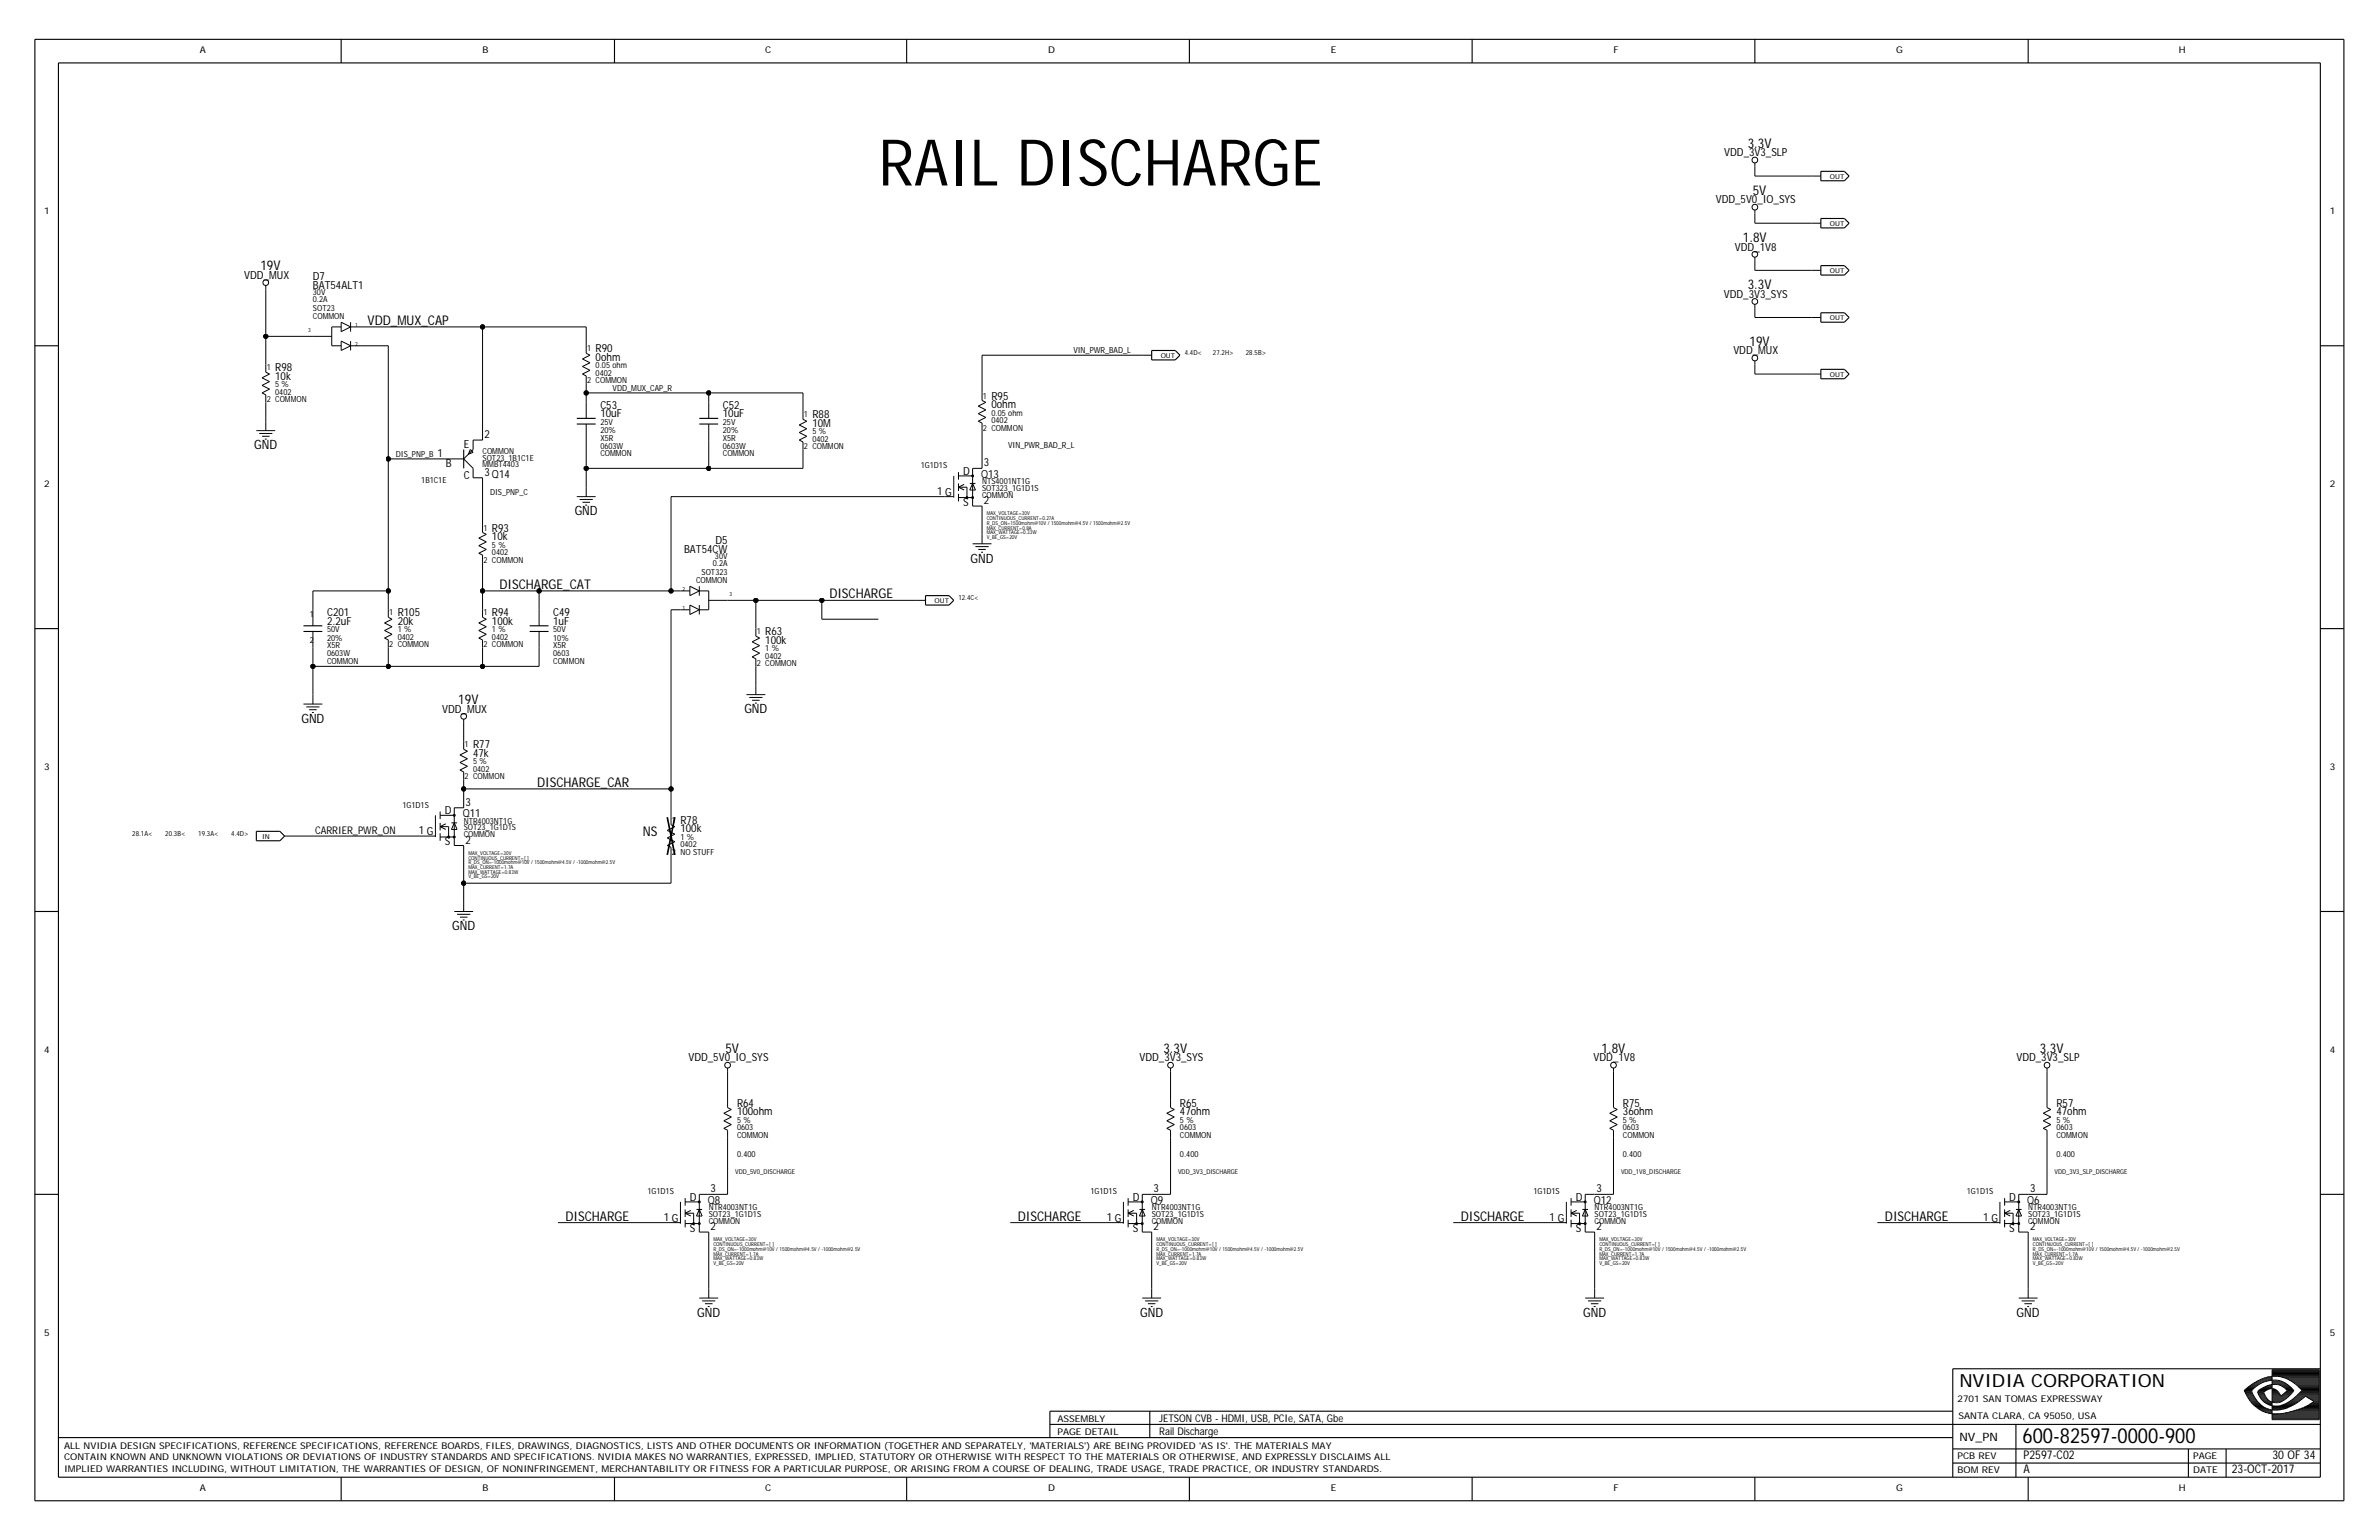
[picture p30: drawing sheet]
<svg xmlns="http://www.w3.org/2000/svg" width="432mm" height="279mm" viewBox="0 0 432 279" stroke-linecap="round" stroke-linejoin="round" font-family="sans-serif">
<defs><g id="words">
<text font-size="11.7" x="159.4" y="33.7">RAIL DISCHARGE</text>
<text font-size="3.8" x="367.1" y="261.8">600-82597-0000-900</text>
<text font-size="3.3" x="355.6" y="251.6">NVIDIA CORPORATION</text>
<g font-size="2.4">
<text x="317.2" y="26.8">3.3V</text>
<text x="318.1" y="35.4">5V</text>
<text x="316.4" y="43.9">1.8V</text>
<text x="47.3" y="49">19V</text>
<text x="317.2" y="52.5">3.3V</text>
<text x="66.7" y="59">VDD_MUX_CAP</text>
<text x="317.5" y="62.7">19V</text>
<text x="90.7" y="106.9">DISCHARGE_CAT</text>
<text x="150.5" y="108.6">DISCHARGE</text>
<text x="83.2" y="127.7">19V</text>
<text x="97.5" y="142.8">DISCHARGE_CAR</text>
<text x="116.7" y="151.7">NS</text>
<text x="131.7" y="191">5V</text>
<text x="211.2" y="191">3.3V</text>
<text x="290.7" y="191">1.8V</text>
<text x="370.2" y="191">3.3V</text>
<text x="102.6" y="221.5">DISCHARGE</text>
<text x="184.7" y="221.5">DISCHARGE</text>
<text x="265.1" y="221.5">DISCHARGE</text>
<text x="342.1" y="221.5">DISCHARGE</text>
</g>
<g font-size="2.3">
<text x="46.1" y="81.6">GND</text>
<text x="104.3" y="93.5">GND</text>
<text x="176.2" y="102.1">GND</text>
<text x="54.7" y="131.2">GND</text>
<text x="135.1" y="129.4">GND</text>
<text x="82.1" y="168.8">GND</text>
<text x="126.5" y="238.9">GND</text>
<text x="206.9" y="238.9">GND</text>
<text x="287.3" y="238.9">GND</text>
<text x="366" y="238.9">GND</text>
</g>
<g font-size="2.2">
<text x="367.3" y="267.3">A</text>
<text x="367.3" y="264.8">P2597-C02</text>
<text x="405.1" y="267.3">23-OCT-2017</text>
<text x="412.5" y="264.8">30 OF 34</text>
</g>
<text font-size="2.1" x="355.6" y="261.5">NV_PN</text>
<g font-size="2">
<text x="313" y="28.4">VDD_3V3_SLP</text>
<text x="311.4" y="36.9">VDD_5V0_IO_SYS</text>
<text x="314.9" y="45.5">VDD_1V8</text>
<text x="44.3" y="50.6">VDD_MUX</text>
<text x="56.8" y="50.8">D7</text>
<text x="56.8" y="52.5">BAT54ALT1</text>
<text x="312.9" y="54">VDD_3V3_SYS</text>
<text x="108.1" y="63.9">R90</text>
<text x="108.1" y="65.5">0ohm</text>
<text x="314.6" y="64.3">VDD_MUX</text>
<text x="49.9" y="67.4">R98</text>
<text x="49.9" y="68.9">10k</text>
<text x="109" y="75.7">10uF</text>
<text x="109" y="74.2">C53</text>
<text x="131.2" y="75.7">10uF</text>
<text x="131.2" y="74.2">C52</text>
<text x="147.5" y="75.9">R88</text>
<text x="147.5" y="77.4">10M</text>
<text x="180" y="72.5">R95</text>
<text x="180" y="74">0ohm</text>
<text x="79.4" y="82.9">1</text>
<text x="84.2" y="81.2">E</text>
<text x="87.9" y="79.5">2</text>
<text x="80.9" y="84.8">B</text>
<text x="84.2" y="86.9">C</text>
<text x="87.9" y="86.3">3 Q14</text>
<text x="170.1" y="89.8">1 G</text>
<text x="174.8" y="86.2">D</text>
<text x="178.1" y="86.7">Q13</text>
<text x="178.6" y="84.6">3</text>
<text x="174.8" y="91.8">S</text>
<text x="178.6" y="91.5">2</text>
<text x="89.3" y="96.4">R93</text>
<text x="89.3" y="98">10k</text>
<text x="124.2" y="100.4">BAT54CW</text>
<text x="129.8" y="98.7">D5</text>
<text x="59.4" y="111.8">C201</text>
<text x="59.4" y="113.4">2.2uF</text>
<text x="72.2" y="111.8">R105</text>
<text x="72.2" y="113.4">20k</text>
<text x="89.3" y="111.8">R94</text>
<text x="89.3" y="113.4">100k</text>
<text x="100.4" y="113.4">1uF</text>
<text x="100.4" y="111.8">C49</text>
<text x="138.9" y="116.8">100k</text>
<text x="138.9" y="115.2">R63</text>
<text x="80.3" y="129.3">VDD_MUX</text>
<text x="85.9" y="135.8">R77</text>
<text x="85.9" y="137.3">47k</text>
<text x="80.7" y="147.8">D</text>
<text x="84" y="148.3">Q11</text>
<text x="84.5" y="146.2">3</text>
<text x="123.5" y="149.5">R78</text>
<text x="76" y="151.3">1 G</text>
<text x="80.7" y="153.4">S</text>
<text x="84.5" y="153.1">2</text>
<text x="123.5" y="151">100k</text>
<text x="125" y="192.6">VDD_5V0_IO_SYS</text>
<text x="206.8" y="192.6">VDD_3V3_SYS</text>
<text x="289.2" y="192.6">VDD_1V8</text>
<text x="366" y="192.6">VDD_3V3_SLP</text>
<text x="133.8" y="202.3">100ohm</text>
<text x="133.8" y="200.8">R64</text>
<text x="214.2" y="200.8">R65</text>
<text x="214.2" y="202.3">47ohm</text>
<text x="294.6" y="200.8">R75</text>
<text x="294.6" y="202.3">36ohm</text>
<text x="373.3" y="200.8">R57</text>
<text x="373.3" y="202.3">47ohm</text>
<text x="120.5" y="221.5">1 G</text>
<text x="125.2" y="217.9">D</text>
<text x="128.5" y="218.4">Q8</text>
<text x="129" y="216.3">3</text>
<text x="200.9" y="221.5">1 G</text>
<text x="205.6" y="217.9">D</text>
<text x="208.9" y="218.4">Q9</text>
<text x="209.4" y="216.3">3</text>
<text x="281.3" y="221.5">1 G</text>
<text x="286" y="217.9">D</text>
<text x="289.3" y="218.4">Q12</text>
<text x="289.8" y="216.3">3</text>
<text x="360" y="221.5">1 G</text>
<text x="364.7" y="217.9">D</text>
<text x="368" y="218.4">Q6</text>
<text x="368.5" y="216.3">3</text>
<text x="125.2" y="223.5">S</text>
<text x="129" y="223.2">2</text>
<text x="205.6" y="223.5">S</text>
<text x="209.4" y="223.2">2</text>
<text x="286" y="223.5">S</text>
<text x="289.8" y="223.2">2</text>
<text x="364.7" y="223.5">S</text>
<text x="368.5" y="223.2">2</text>
</g>
<g font-size="1.9">
<text x="57.2" y="151.3">CARRIER_PWR_ON</text>
<text x="210.4" y="257.9">JETSON CVB - HDMI, USB, PCIe, SATA, Gbe</text>
<text x="210.4" y="260.3">Rail Discharge</text>
</g>
<g font-size="1.7">
<text x="36.3" y="9.7">A</text>
<text x="87.6" y="9.7">B</text>
<text x="138.9" y="9.7">C</text>
<text x="190.2" y="9.7">D</text>
<text x="241.5" y="9.7">E</text>
<text x="292.9" y="9.7">F</text>
<text x="344.2" y="9.7">G</text>
<text x="395.5" y="9.7">H</text>
<text x="8" y="38.8">1</text>
<text x="422.9" y="38.8">1</text>
<text x="8" y="88.4">2</text>
<text x="422.9" y="88.4">2</text>
<text x="8" y="139.7">3</text>
<text x="422.9" y="139.7">3</text>
<text x="8" y="191">4</text>
<text x="422.9" y="191">4</text>
<text x="8" y="242.3">5</text>
<text x="422.9" y="242.3">5</text>
<text x="191.9" y="257.9">ASSEMBLY</text>
<text x="355.3" y="254.3">2701 SAN TOMAS EXPRESSWAY</text>
<text x="355.5" y="257.4">SANTA CLARA, CA 95050, USA</text>
<text x="11.6" y="262.9">ALL NVIDIA DESIGN SPECIFICATIONS, REFERENCE SPECIFICATIONS, REFERENCE BOARDS, FILES, DRAWINGS, DIAGNOSTICS, LISTS AND OTHER DOCUMENTS OR INFORMATION (TOGETHER AND SEPARATELY, 'MATERIALS') ARE BEING PROVIDED 'AS IS'. THE MATERIALS MAY</text>
<text x="191.9" y="260.3">PAGE DETAIL</text>
<text x="11.6" y="264.9">CONTAIN KNOWN AND UNKNOWN VIOLATIONS OR DEVIATIONS OF INDUSTRY STANDARDS AND SPECIFICATIONS. NVIDIA MAKES NO WARRANTIES, EXPRESSED, IMPLIED, STATUTORY OR OTHERWISE WITH RESPECT TO THE MATERIALS OR OTHERWISE, AND EXPRESSLY DISCLAIMS ALL</text>
<text x="11.6" y="267.2">IMPLIED WARRANTIES INCLUDING, WITHOUT LIMITATION, THE WARRANTIES OF DESIGN, OF NONINFRINGEMENT, MERCHANTABILITY OR FITNESS FOR A PARTICULAR PURPOSE, OR ARISING FROM A COURSE OF DEALING, TRADE USAGE, TRADE PRACTICE, OR INDUSTRY STANDARDS.</text>
<text x="355.3" y="267.3">BOM REV</text>
<text x="355.3" y="264.8">PCB REV</text>
<text x="398.1" y="264.8">PAGE</text>
<text x="398.1" y="267.3">DATE</text>
<text x="36.3" y="270.6">A</text>
<text x="87.6" y="270.6">B</text>
<text x="138.9" y="270.6">C</text>
<text x="190.2" y="270.6">D</text>
<text x="241.5" y="270.6">E</text>
<text x="292.9" y="270.6">F</text>
<text x="344.2" y="270.6">G</text>
<text x="395.5" y="270.6">H</text>
</g>
<g font-size="1.5">
<text x="56.8" y="53.5">30V</text>
<text x="56.8" y="57.9">COMMON</text>
<text x="56.8" y="56.4">SOT23</text>
<text x="56.8" y="54.9">0.2A</text>
<text x="106.6" y="63.8">1</text>
<text x="194.8" y="64.1">VIN_PWR_BAD_L</text>
<text x="48.4" y="67.2">1</text>
<text x="49.9" y="71.6">0402</text>
<text x="49.9" y="70.3">5 %</text>
<text x="106.6" y="69.6">2 COMMON</text>
<text x="108.1" y="66.8">0.05 ohm</text>
<text x="108.1" y="68.2">0402</text>
<text x="111.2" y="70.9">VDD_MUX_CAP_R</text>
<text x="48.4" y="73">2 COMMON</text>
<text x="109" y="77.1">25V</text>
<text x="131.2" y="77.1">25V</text>
<text x="145.9" y="75.7">1</text>
<text x="178.4" y="72.3">1</text>
<text x="180" y="76.8">0402</text>
<text x="180" y="75.4">0.05 ohm</text>
<text x="71.8" y="82.9">DIS_PNP_B</text>
<text x="87.6" y="83.6">SOT23_1B1C1E</text>
<text x="87.6" y="82.4">COMMON</text>
<text x="109" y="82.7">COMMON</text>
<text x="109" y="78.6">20%</text>
<text x="109" y="81.4">0603W</text>
<text x="109" y="80">X5R</text>
<text x="131.2" y="81.4">0603W</text>
<text x="131.2" y="80">X5R</text>
<text x="131.2" y="78.6">20%</text>
<text x="131.2" y="82.7">COMMON</text>
<text x="145.9" y="81.6">2 COMMON</text>
<text x="147.5" y="80.2">0402</text>
<text x="147.5" y="78.8">5 %</text>
<text x="178.4" y="78.1">2 COMMON</text>
<text x="183" y="81.2">VIN_PWR_BAD_R_L</text>
<text x="76.5" y="87.7">1B1C1E</text>
<text x="87.6" y="84.8">MMBT4403</text>
<text x="89" y="89.8">DIS_PNP_C</text>
<text x="167.1" y="85">1G1D1S</text>
<text x="178.2" y="89.1">SOT323_1G1D1S</text>
<text x="178.2" y="87.9">NTS4001NT1G</text>
<text x="178.2" y="90.3">COMMON</text>
<text x="87.8" y="96.3">1</text>
<text x="89.3" y="99.3">5 %</text>
<text x="89.3" y="100.7">0402</text>
<text x="129.8" y="101.4">30V</text>
<text x="87.8" y="102.1">2 COMMON</text>
<text x="126.3" y="105.8">COMMON</text>
<text x="127.3" y="104.3">SOT323</text>
<text x="129.4" y="102.8">0.2A</text>
<text x="56.2" y="112">1</text>
<text x="70.6" y="111.7">1</text>
<text x="87.8" y="111.7">1</text>
<text x="56.2" y="116.6">2</text>
<text x="59.4" y="114.7">50V</text>
<text x="59.4" y="116.3">20%</text>
<text x="59.4" y="119">0603W</text>
<text x="59.4" y="117.6">X5R</text>
<text x="70.6" y="117.5">2 COMMON</text>
<text x="72.2" y="114.7">1 %</text>
<text x="72.2" y="116.1">0402</text>
<text x="87.8" y="117.5">2 COMMON</text>
<text x="89.3" y="114.7">1 %</text>
<text x="89.3" y="116.1">0402</text>
<text x="100.4" y="114.7">50V</text>
<text x="100.4" y="116.3">10%</text>
<text x="100.4" y="117.6">X5R</text>
<text x="100.4" y="119">0603</text>
<text x="137.4" y="115.1">1</text>
<text x="138.9" y="119.5">0402</text>
<text x="138.9" y="118.2">1 %</text>
<text x="59.4" y="120.4">COMMON</text>
<text x="100.4" y="120.4">COMMON</text>
<text x="137.4" y="120.9">2 COMMON</text>
<text x="84.3" y="135.6">1</text>
<text x="84.3" y="141.4">2 COMMON</text>
<text x="85.9" y="140.1">0402</text>
<text x="85.9" y="138.7">5 %</text>
<text x="73" y="146.6">1G1D1S</text>
<text x="84.2" y="149.5">NTR4003NT1G</text>
<text x="122" y="149.3">1</text>
<text x="84.2" y="150.7">SOT23_1G1D1S</text>
<text x="84.2" y="151.9">COMMON</text>
<text x="122" y="155.1">2 NO STUFF</text>
<text x="123.5" y="152.4">1 %</text>
<text x="123.5" y="153.7">0402</text>
<text x="133.8" y="203.7">5 %</text>
<text x="214.2" y="203.7">5 %</text>
<text x="294.6" y="203.7">5 %</text>
<text x="373.3" y="203.7">5 %</text>
<text x="133.8" y="209.8">0.400</text>
<text x="133.8" y="206.4">COMMON</text>
<text x="133.8" y="205.1">0603</text>
<text x="214.2" y="209.8">0.400</text>
<text x="214.2" y="205.1">0603</text>
<text x="214.2" y="206.4">COMMON</text>
<text x="294.6" y="209.8">0.400</text>
<text x="294.6" y="205.1">0603</text>
<text x="294.6" y="206.4">COMMON</text>
<text x="373.3" y="209.8">0.400</text>
<text x="373.3" y="206.4">COMMON</text>
<text x="373.3" y="205.1">0603</text>
<text x="117.5" y="216.7">1G1D1S</text>
<text x="128.6" y="220.8">SOT23_1G1D1S</text>
<text x="128.6" y="222">COMMON</text>
<text x="128.6" y="219.6">NTR4003NT1G</text>
<text x="197.9" y="216.7">1G1D1S</text>
<text x="209" y="219.6">NTR4003NT1G</text>
<text x="209" y="220.8">SOT23_1G1D1S</text>
<text x="209" y="222">COMMON</text>
<text x="278.3" y="216.7">1G1D1S</text>
<text x="289.4" y="222">COMMON</text>
<text x="289.4" y="220.8">SOT23_1G1D1S</text>
<text x="289.4" y="219.6">NTR4003NT1G</text>
<text x="357" y="216.7">1G1D1S</text>
<text x="368.1" y="220.8">SOT23_1G1D1S</text>
<text x="368.1" y="222">COMMON</text>
<text x="368.1" y="219.6">NTR4003NT1G</text>
</g>
<g font-size="1.3">
<text x="215" y="64.4">4.4D&lt;</text>
<text x="220.2" y="64.4">27.2H&gt;</text>
<text x="226.1" y="64.4">28.5B&gt;</text>
<text x="174" y="108.9">12.4C&lt;</text>
<text x="24" y="151.7">28.1A&lt;</text>
<text x="30" y="151.7">20.3B&lt;</text>
<text x="36" y="151.7">19.3A&lt;</text>
<text x="42" y="151.7">4.4D&gt;</text>
</g>
<g font-size="1.2">
<text x="332.1" y="32.4">OUT</text>
<text x="332.1" y="40.9">OUT</text>
<text x="332.1" y="49.5">OUT</text>
<text x="332.1" y="58">OUT</text>
<text x="210.7" y="64.9">OUT</text>
<text x="332.1" y="68.3">OUT</text>
<text x="169.6" y="109.4">OUT</text>
<text x="47.6" y="152.1">IN</text>
<text x="133.4" y="212.9">VDD_5V0_DISCHARGE</text>
<text x="213.8" y="212.9">VDD_3V3_DISCHARGE</text>
<text x="294.2" y="212.9">VDD_1V8_DISCHARGE</text>
<text x="372.9" y="212.9">VDD_3V3_SLP_DISCHARGE</text>
</g>
<g font-size="1">
<text x="64.5" y="59.3">1</text>
<text x="55.9" y="60.2">3</text>
<text x="64.5" y="62.7">2</text>
<text x="179.1" y="93.5">MAX_VOLTAGE=30V</text>
<text x="179.1" y="94.4">CONTINUOUS_CURRENT=0.27A</text>
<text x="179.1" y="95.2">R_DS_ON=1500mohm@10V / 1500mohm@4.5V / 1500mohm@2.5V</text>
<text x="179.1" y="96.9">MAX_WATTAGE=0.33W</text>
<text x="179.1" y="96.1">MAX_CURRENT=0.8A</text>
<text x="179.1" y="97.8">V_BE_GS=20V</text>
<text x="123.9" y="107.2">2</text>
<text x="123.9" y="110.6">1</text>
<text x="132.4" y="108.1">3</text>
<text x="85" y="156">CONTINUOUS_CURRENT=[ ]</text>
<text x="85" y="155.1">MAX_VOLTAGE=30V</text>
<text x="85" y="156.8">R_DS_ON=-1000mohm@10V / 1500mohm@4.5V / -1000mohm@2.5V</text>
<text x="85" y="159.4">V_BE_GS=20V</text>
<text x="85" y="157.7">MAX_CURRENT=1.7A</text>
<text x="85" y="158.5">MAX_WATTAGE=0.83W</text>
<text x="129.5" y="225.2">MAX_VOLTAGE=30V</text>
<text x="129.5" y="227">R_DS_ON=-1000mohm@10V / 1500mohm@4.5V / -1000mohm@2.5V</text>
<text x="129.5" y="227.8">MAX_CURRENT=1.7A</text>
<text x="129.5" y="226.1">CONTINUOUS_CURRENT=[ ]</text>
<text x="209.9" y="226.1">CONTINUOUS_CURRENT=[ ]</text>
<text x="209.9" y="227">R_DS_ON=-1000mohm@10V / 1500mohm@4.5V / -1000mohm@2.5V</text>
<text x="209.9" y="227.8">MAX_CURRENT=1.7A</text>
<text x="209.9" y="225.2">MAX_VOLTAGE=30V</text>
<text x="290.3" y="227">R_DS_ON=-1000mohm@10V / 1500mohm@4.5V / -1000mohm@2.5V</text>
<text x="290.3" y="226.1">CONTINUOUS_CURRENT=[ ]</text>
<text x="290.3" y="227.8">MAX_CURRENT=1.7A</text>
<text x="290.3" y="225.2">MAX_VOLTAGE=30V</text>
<text x="369" y="226.1">CONTINUOUS_CURRENT=[ ]</text>
<text x="369" y="227.8">MAX_CURRENT=1.7A</text>
<text x="369" y="225.2">MAX_VOLTAGE=30V</text>
<text x="369" y="227">R_DS_ON=-1000mohm@10V / 1500mohm@4.5V / -1000mohm@2.5V</text>
<text x="129.5" y="228.7">MAX_WATTAGE=0.83W</text>
<text x="129.5" y="229.5">V_BE_GS=20V</text>
<text x="209.9" y="228.7">MAX_WATTAGE=0.83W</text>
<text x="209.9" y="229.5">V_BE_GS=20V</text>
<text x="290.3" y="228.7">MAX_WATTAGE=0.83W</text>
<text x="290.3" y="229.5">V_BE_GS=20V</text>
<text x="369" y="228.7">MAX_WATTAGE=0.83W</text>
<text x="369" y="229.5">V_BE_GS=20V</text>
</g>
</g></defs>
<g fill="none" stroke="#000" stroke-width=".18">
<path d="M318.5 31.9h10.3zM318.5 30.2v1.7zM318.5 38.8v1.7zM318.5 29.5v.7zM318.5 38.1v.7zM328.8 31.9h1.7zM48.2 52.5v8.5zM48.2 51.8v.7zM60.2 59.3v3.4zM60.2 59.3h1.7zM61.9 58.5l1.7 .8zM61.9 58.5v1.7z"/>
<path d="M63.6 58.5v1.7zM63.6 59.3h1.7zM65.3 59.3h22.3zM87.6 59.3h18.8zM87.6 59.3v20.5zM106.4 59.3v3.4zM318.5 40.5h10.3zM318.5 57.6h10.3zM318.5 55.9v1.7zM318.5 49h10.3zM318.5 47.3v1.7zM318.5 55.2v.7z"/>
<path d="M318.5 46.7v.6zM328.8 40.5h1.7zM328.8 49h1.7zM328.8 57.6h1.7zM46.5 78.1h3.4zM47 78.6h2.4zM47.6 79.2h1.3zM47.6 71.3l.6 .3zM47.6 71.3l1.3-.7zM47.6 69.9l1.3 .7zM47.6 69.9l1.3-.7zM47.6 68.5l1.3 .7z"/>
<path d="M47.6 68.5l1.3-.6zM48.1 79.7h.3zM48.2 73v3.4zM48.2 61h8.6zM48.2 61v5.2zM48.2 76.4v1.7zM48.2 71.6v1.4zM48.2 67.5l.7 .4zM48.2 66.2v1.3zM56.8 61h3.4zM60.2 62.7h1.7zM61.9 60.2l1.7-.9z"/>
<path d="M61.9 61.9v1.7zM61.9 63.6l1.7-.9zM61.9 61.9l1.7 .8zM63.6 62.7h1.7zM63.6 61.9v1.7zM65.3 62.7h5.2zM70.5 62.7v20.6zM85.9 79.8h1.7zM85.9 79.8v1.8zM105.7 67.9l.7 .3zM105.7 67.9l1.4-.7zM105.7 66.5l1.4 .7z"/>
<path d="M105.7 66.5l1.4-.7zM105.7 65.1l1.4 .7zM105.7 65.1l1.4-.7zM106.4 71.3h22.2zM106.4 71.3v1.7zM106.4 69.6v1.7zM106.4 79.8v5.2zM106.4 68.2v1.4zM106.4 64.1l.7 .3zM106.4 62.7v1.4zM106.4 76.9v2.9zM106.4 73v2.9z"/>
<path d="M128.6 71.3h17.1zM128.6 71.3v1.7zM128.6 79.8v5.2zM128.6 76.9v2.9zM128.6 73v2.9zM145.1 79.8l.6 .4zM145.1 79.8l1.3-.6zM145.1 78.5l1.3 .7zM145.1 78.5l1.3-.7zM145.1 77.1l1.3 .7zM145.1 77.1l1.3-.7zM145.7 71.3v3.4z"/>
<path d="M145.7 76.1l.7 .3zM145.7 74.7v1.4zM177.6 76.4l.6 .4zM177.6 76.4l1.3-.7zM177.6 75.1l1.3 .6zM177.6 75.1l1.3-.7zM177.6 73.7l1.3 .7zM177.6 73.7l1.3-.7zM178.2 78.1v6.9zM178.2 64.4h29.1zM178.2 64.4v6.9zM178.2 76.8v1.3z"/>
<path d="M178.2 72.7l.7 .3zM178.2 71.3v1.4zM207.3 64.4h1.7zM318.5 67.9h10.3zM318.5 66.2v1.7zM318.5 65.5v.7zM328.8 67.9h1.7zM70.5 83.3v23.9zM70.5 83.3h10.2zM80.7 83.3h3.5zM84.2 83.3l1.7 1.7zM85 82.4l.9-.3z"/>
<path d="M85.4 81.6l.5 .5zM85.4 81.6l-.4 .8zM85.9 86.7h1.7zM85.9 85v1.7zM85.9 81.6l-1.7 1.7zM86.9 99l1.4 .7zM86.9 99l1.4-.7zM86.9 97.6l1.4 .7zM86.9 97.6l1.4-.7zM87.6 86.7v8.5zM87.6 96.6l.7 .3zM87.6 95.2v1.4z"/>
<path d="M104.7 90.1h3.4zM105.2 90.6h2.4zM105.7 91.1h1.4zM106.2 91.6h.4zM106.4 85h22.2zM106.4 85v3.4zM106.4 88.4v1.7zM121.8 90.1v17.1zM121.8 90.1h49.6zM128.6 85h17.1zM145.7 81.6v3.4zM145.7 80.2v1.4z"/>
<path d="M171.4 90.1h1.7zM173.1 86.3v4zM174 86.3h2.5zM174 90.3h2.5zM174 89.6v1.4zM174 87.7v1.4zM174 85.7v1.3zM174 88.4l1-.5zM174 88.4l1 .5zM174 88.4h1.5zM175.4 90.2l.1-.1 .2 .3h-.2zM175.5 88.4v1.9z"/>
<path d="M176 87.7h1zM176 88.9h1zM176.4 86.3l.1-.1 .2 .2-.2 .1zM176.4 90.2l.1-.1 .2 .3h-.2zM176.5 87.7l.5 1.2zM176.5 87.7l-.5 1.2zM176.5 85h1.7zM176.5 91.8h1.7zM176.5 85v6.8zM176.5 98.7h3.5zM177 99.2h2.4zM177.6 99.7h1.3z"/>
<path d="M178.2 91.8v5.1zM178.2 96.9v1.8zM56.8 107.2h13.7zM56.8 107.2v3.4zM56.8 117.5v3.4zM56.8 114.6v2.9zM56.8 110.6v2.9zM69.8 115.8l.7 .3zM69.8 115.8l1.4-.7zM69.8 114.4l1.4 .7zM69.8 114.4l1.4-.7zM69.8 113l1.4 .7z"/>
<path d="M69.8 113l1.4-.7zM70.5 107.2v3.4zM70.5 117.5v3.4zM70.5 116.1v1.4zM70.5 112l.7 .3zM70.5 110.6v1.4zM86.9 100.4l.7 .3zM86.9 100.4l1.4-.7zM86.9 115.8l.7 .3zM86.9 115.8l1.4-.7zM86.9 114.4l1.4 .7zM86.9 114.4l1.4-.7z"/>
<path d="M86.9 113l1.4 .7zM86.9 113l1.4-.7zM87.6 107.2h10.2zM87.6 102.1v5.1zM87.6 107.2v3.4zM87.6 117.5v3.4zM87.6 100.7v1.4zM87.6 116.1v1.4zM87.6 112l.7 .3zM87.6 110.6v1.4zM97.8 107.2h24zM97.8 107.2v3.4z"/>
<path d="M97.8 117.5v3.4zM97.8 114.6v2.9zM97.8 110.6v2.9zM121.8 110.6v32.5zM121.8 110.6h1.7zM121.8 107.2h1.7zM123.5 110.6h1.7zM123.5 107.2h1.7zM125.2 109.8l1.7 .8zM125.2 111.5l1.7-.9zM125.2 106.4l1.7 .8zM125.2 108.1l1.7-.9z"/>
<path d="M125.2 106.4v1.7zM125.2 109.8v1.7zM126.9 110.6h1.7zM126.9 107.2h1.7zM126.9 106.4v1.7zM126.9 109.8v1.7zM128.6 108.9h3.5zM128.6 107.2v3.4zM132.1 108.9h5.1zM136.5 119.2l.7 .3zM136.5 119.2l1.4-.7zM136.5 117.8l1.4 .7z"/>
<path d="M136.5 117.8l1.4-.7zM136.5 116.4l1.4 .7zM136.5 116.4l1.4-.6zM137.2 108.9h12zM137.2 108.9v5.2zM137.2 119.5v1.4zM137.2 115.4l.7 .4zM137.2 114.1v1.3zM149.2 112.3h10.2zM149.2 108.9v3.4zM149.2 108.9h17.1zM166.3 108.9h1.7z"/>
<path d="M178.1 100.2h.3zM55.1 127.7h3.4zM55.6 128.3h2.4zM56.1 128.8h1.4zM56.6 129.3h.4zM56.8 120.9h13.7zM56.8 120.9v5.1zM56.8 126v1.7zM70.5 120.9h17.1zM83.5 139.7l.7 .4zM83.5 139.7l1.3-.7zM83.5 138.3l1.3 .7z"/>
<path d="M83.5 138.3l1.3-.6zM83.5 137l1.3 .7zM83.5 137l1.3-.7zM84.2 131.2v3.4zM84.2 130.5v.7zM84.2 135.9l.6 .4zM84.2 134.6v1.3zM87.6 120.9h10.2zM135.5 126h3.4zM136 126.5h2.4zM136.5 127.1h1.4zM137 127.6h.4z"/>
<path d="M137.2 120.9v3.4zM137.2 124.3v1.7zM51.7 151.7h1.7zM53.4 151.7h23.9zM77.3 151.7h1.7zM79 147.9v4zM79.9 147.9h2.6zM79.9 151.9h2.6zM79.9 151.2v1.3zM79.9 149.3v1.4zM79.9 147.2v1.4zM79.9 150l1-.5z"/>
<path d="M79.9 150l1 .5zM79.9 150h1.5zM81.3 151.8l.1-.1 .2 .2-.2 .1zM81.4 150v1.9zM81.9 149.3h1.1zM81.9 150.5h1.1zM82.3 147.8h.2l.1 .2-.1 .1zM82.3 151.8l.2-.1 .1 .2-.1 .1zM82.5 149.3l.5 1.2zM82.5 149.3l-.6 1.2zM82.5 146.6h1.7zM82.5 153.4h1.7z"/>
<path d="M82.5 146.6v6.8zM84.2 153.4v6.8zM84.2 143.1h37.6zM84.2 141.4v1.7zM84.2 143.1v3.5zM84.2 140.1v1.3zM121.1 153.4l.7 .3zM121.1 153.4l1.4-.7zM121.1 152l1.4 .7zM121.1 152l1.4-.7zM121.1 150.7l1.4 .6zM121.1 150.7l1.4-.7z"/>
<path d="M121.8 155.1v5.1zM121.8 143.1v5.2zM121.8 153.7v1.4zM121.8 149.6l.7 .4zM121.8 148.3v1.3zM82.5 165.4h3.4zM83 165.9h2.4zM83.5 166.4h1.3zM84 166.9h.3zM84.2 160.2h37.6zM84.2 160.2v3.5zM84.2 163.7v1.7z"/>
<path d="M132.1 194.5v5.1zM132.1 193.8v.7zM132.1 199.6v1.4zM212.5 194.5v5.1zM212.5 193.8v.7zM212.5 199.6v1.4zM292.9 194.5v5.1zM292.9 193.8v.7zM292.9 199.6v1.4zM371.5 194.5v5.1zM371.5 193.8v.7zM371.5 199.6v1.4z"/>
<path d="M123.5 218.1v3.9zM124.4 218.1h2.5zM124.4 219.4v1.4zM124.4 217.4v1.3zM126.4 219.4h1zM126.8 218l.1-.1 .2 .2-.2 .1zM126.9 219.4l.5 1.2zM126.9 219.4l-.5 1.2zM126.9 216.7h1.7zM126.9 216.7v6.8zM128.6 216.7h3.5zM131.4 204.7l.7 .4z"/>
<path d="M131.4 204.7l1.3-.7zM131.4 203.3l1.3 .7zM131.4 203.3l1.3-.6zM131.4 202l1.3 .7zM131.4 202l1.3-.7zM132.1 206.4v10.3zM132.1 205.1v1.3zM132.1 201l.6 .3zM203.9 218.1v3.9zM204.8 218.1h2.5zM204.8 219.4v1.4zM204.8 217.4v1.3z"/>
<path d="M206.8 219.4h1zM207.2 218l.1-.1 .2 .2-.2 .1zM207.3 219.4l.5 1.2zM207.3 219.4l-.5 1.2zM207.3 216.7h1.7zM207.3 216.7v6.8zM209 216.7h3.5zM211.8 204.7l.7 .4zM211.8 204.7l1.3-.7zM211.8 203.3l1.3 .7zM211.8 203.3l1.3-.6zM211.8 202l1.3 .7z"/>
<path d="M211.8 202l1.3-.7zM212.5 206.4v10.3zM212.5 205.1v1.3zM212.5 201l.6 .3zM284.3 218.1v3.9zM285.2 218.1h2.5zM285.2 219.4v1.4zM285.2 217.4v1.3zM287.2 219.4h1zM287.6 218l.1-.1 .2 .2-.2 .1zM287.7 219.4l.5 1.2zM287.7 219.4l-.5 1.2z"/>
<path d="M287.7 216.7h1.7zM287.7 216.7v6.8zM289.4 216.7h3.5zM292.2 204.7l.7 .4zM292.2 204.7l1.3-.7zM292.2 203.3l1.3 .7zM292.2 203.3l1.3-.6zM292.2 202l1.3 .7zM292.2 202l1.3-.7zM292.9 206.4v10.3zM292.9 205.1v1.3zM292.9 201l.6 .3z"/>
<path d="M363 218.1v3.9zM363.8 218.1h2.6zM363.8 219.4v1.4zM363.8 217.4v1.3zM365.9 219.4h1zM366.3 218l.1-.1 .2 .2-.2 .1zM366.4 219.4l.5 1.2zM366.4 219.4l-.5 1.2zM366.4 216.7h1.7zM366.4 216.7v6.8zM368.1 216.7h3.4zM370.9 204.7l.6 .4z"/>
<path d="M370.9 204.7l1.3-.7zM370.9 203.3l1.3 .7zM370.9 203.3l1.3-.6zM370.9 202l1.3 .7zM370.9 202l1.3-.7zM371.5 206.4v10.3zM371.5 205.1v1.3zM371.5 201l.7 .3zM101.3 221.8h20.5zM121.8 221.8h1.7zM124.4 222h2.5zM124.4 221.3v1.4z"/>
<path d="M124.4 220.1l1-.5zM124.4 220.1l1 .5zM124.4 220.1h1.5zM125.7 221.9l.2-.1 .2 .3-.2 .1zM125.9 220.1v1.9zM126.4 220.6h1zM126.8 221.9l.1-.1 .2 .3-.2 .1zM126.9 235.5h3.4zM126.9 223.5h1.7zM127.4 236h2.4zM128 236.5h1.3zM128.5 237h.3z"/>
<path d="M128.6 223.5v10.3zM128.6 233.8v1.7zM183.4 221.8h18.8zM202.2 221.8h1.7zM204.8 222h2.5zM204.8 221.3v1.4zM204.8 220.1l1-.5zM204.8 220.1l1 .5zM204.8 220.1h1.5zM206.1 221.9l.2-.1 .2 .3-.2 .1zM206.3 220.1v1.9zM206.8 220.6h1z"/>
<path d="M207.2 221.9l.1-.1 .2 .3-.2 .1zM207.3 235.5h3.4zM207.3 223.5h1.7zM207.8 236h2.4zM208.4 236.5h1.3zM208.9 237h.3zM209 223.5v10.3zM209 233.8v1.7zM263.8 221.8h18.8zM282.6 221.8h1.7zM285.2 222h2.5zM285.2 221.3v1.4z"/>
<path d="M285.2 220.1l1-.5zM285.2 220.1l1 .5zM285.2 220.1h1.5zM286.5 221.9l.2-.1 .2 .3-.2 .1zM286.7 220.1v1.9zM287.2 220.6h1zM287.6 221.9l.1-.1 .2 .3-.2 .1zM287.7 235.5h3.4zM287.7 223.5h1.7zM288.2 236h2.4zM288.8 236.5h1.3zM289.3 237h.3z"/>
<path d="M289.4 223.5v10.3zM289.4 233.8v1.7zM340.8 221.8h20.5zM361.3 221.8h1.7zM363.8 222h2.6zM363.8 221.3v1.4zM363.8 220.1l1.1-.5zM363.8 220.1l1.1 .5zM363.8 220.1h1.6zM365.2 221.9l.2-.1 .1 .3-.1 .1zM365.4 220.1v1.9zM365.9 220.6h1z"/>
<path d="M366.3 221.9l.1-.1 .2 .3-.2 .1zM366.4 235.5h3.4zM366.4 223.5h1.7zM366.9 236h2.4zM367.4 236.5h1.4zM368 237h.3zM368.1 223.5v10.3zM368.1 233.8v1.7zM407.3 252.3l.9-.8zM407.3 252.3l.4 .7zM407.4 252.3h1.3zM407.4 252.4h1.3z"/>
<path d="M407.5 252.6h1.2zM407.6 252.1h1.2zM407.6 252.8h1.2zM407.7 253l.2 .4zM407.7 253h1.2zM407.8 251.9h1.2zM407.8 253.1h1.2zM407.9 253.3h1.2zM407.9 253.4l.3 .4zM407.9 251.8h1.3zM408 253.5h1.2zM408.1 253.6h1.2z"/>
<path d="M408.2 251.6h1.2zM408.2 253.8h1.2zM408.2 253.8l.3 .5zM408.2 251.5l.3-.2zM408.3 254h1.2zM408.4 251.4h1.2zM408.4 254.2h1.3zM408.5 254.3l.2 .3zM408.5 251.3l.5-.3zM408.6 254.3h1.2zM408.7 254.5h1.3zM408.7 251.2h1.2z"/>
<path d="M408.7 252.3v.1zM408.7 252.4v.1zM408.7 254.6l.2 .2zM408.7 252.5l.1 .2zM408.8 252.7l.1 .3zM408.8 254.7h1.3zM408.8 252.1l-.1 .2zM408.9 251.1h1.2zM408.9 254.8l.3 .3zM408.9 253l.3 .4zM409 251l.5-.3zM409 254.8h1.3z"/>
<path d="M409.1 251.8l.4-.2zM409.1 251.8l-.3 .3zM409.2 250.9h1.3zM409.2 255h1.3zM409.2 253.4l.1 .3zM409.2 255.1l.4 .2zM409.3 253.7l.4 .5zM409.4 255.2h1.3zM409.5 250.7l.3-.2zM409.5 250.7h1.4zM409.5 251.6l.4-.4zM409.6 255.3l.4 .3z"/>
<path d="M409.6 255.3h1.4zM409.7 254.2l.2 .2zM409.8 250.6h1.7zM409.8 252.5v.2zM409.8 252.7h.1M409.8 252.5h.1M409.8 252.6h1.1zM409.8 250.5l.3-.1zM409.8 252.7l.1 .2zM409.8 252.4h.1M409.8 252.4h1.2zM409.9 255.5h1.4z"/>
<path d="M409.9 252.8h1zM409.9 252.9l.1 .2zM409.9 252.3l-.1 .1zM409.9 252.3l.1-.1zM409.9 251.2l.6-.3zM409.9 254.4l.5 .5zM409.9 253h1.1zM410 255.6l.3 .3zM410 252.3h1.3zM410 253.1h1.1zM410 253.1l.4 .7zM410 252.2l.3-.2z"/>
<path d="M410.1 255.7h1.7zM410.1 253.3h1.1zM410.1 250.4l.4-.2zM410.1 250.4h2.3zM410.2 253.5h1.1zM410.2 252.1h1.4zM410.3 253.6h1.1zM410.3 252l.3-.2zM410.3 255.9l.2 .1zM410.4 255.9h2zM410.4 253.8l.5 .5zM410.4 254.9l.5 .4z"/>
<path d="M410.4 253.8h1.1zM410.5 250.2h1.9zM410.5 256l.4 .1zM410.5 250.9l.3-.1zM410.5 250.2l.4-.2zM410.6 251.9h1.6zM410.6 254h1.1zM410.6 251.8l.5-.2zM410.7 256h1.7zM410.8 254.2h1.1zM410.8 251.8h1.6zM410.8 250.8l.4-.1z"/>
<path d="M410.9 252.6l.2 .5zM410.9 252.6l.3-.3zM410.9 254.3h1.3zM410.9 254.3l.2 .2zM410.9 250l.3-.1zM410.9 256.1l.4 .2zM410.9 255.3l.4 .2zM411 250h1.4zM411.1 251.6l.3-.2zM411.1 253.1l.1 .2zM411.1 256.2h1.3zM411.1 254.5h1.3z"/>
<path d="M411.1 254.5l.5 .3zM411.2 251.6h1.2zM411.2 250.7l.3-.1zM411.2 253.3l.2 .3zM411.2 249.9l.3-.1zM411.2 252.3l.6-.3zM411.3 255.5l.2 .1zM411.3 256.3h.3zM411.4 253.6l.1 .1zM411.4 254.7h1zM411.4 251.4l.4-.1zM411.5 253.7l.2 .3z"/>
<path d="M411.5 255.6h.1zM411.5 249.9h.9zM411.5 249.8h.4zM411.5 250.6l.4-.1zM411.6 251.4h.8zM411.6 254.8l.3 .1zM411.6 256.3l.3 .1zM411.6 255.6l.2 .1zM411.7 254l.2 .2zM411.7 256.4h.7zM411.8 254.8h.6zM411.8 251.3l.3-.1z"/>
<path d="M411.8 252l.4-.1zM411.8 255.7h.2zM411.9 254.9l.5 .1zM411.9 250.5l.5-.1zM411.9 249.8l.2-.1zM411.9 254.2l.2 .1zM411.9 256.4l.5 .1zM412 255.7l.2 .1zM412.1 251.2h.3zM412.1 249.7h.3zM412.1 254.3l.4 .1zM412.2 251.2h.2z"/>
<path d="M412.2 251.9h.3zM412.2 255.8h.2zM412.4 249.4h8.5zM412.4 248.7h8.5zM412.4 249.5h8.5zM412.4 249h8.5zM412.4 248.8h8.5zM412.4 249.2h8.5zM412.4 256.7h8.5zM412.4 257.4h8.5zM412.4 257.2h8.5zM412.4 257.1h8.5z"/>
<path d="M412.4 256.9h8.5zM412.4 254.3h1.6zM412.4 254.2h1.9zM412.4 255.2h3.3zM412.4 254h2.2zM412.4 253.8h2.4zM412.4 255.3h2.9zM412.4 255.5h2.5zM412.4 253.6h2.6zM412.4 253.5h2.8zM412.4 255.7h1.8zM412.4 253h1.4z"/>
<path d="M412.4 252.8h1.3zM412.4 252.6h1.2zM412.4 252.4h1zM412.4 252.3h.8zM412.4 252.1h.6zM412.4 250.6h1.5zM412.4 250.7h1.9zM412.4 250.9h2.3zM412.4 251.1h2.6zM412.4 257.6h8.5zM412.4 248.5h8.5zM412.4 253.1h1.5z"/>
<path d="M412.4 256.5h8.5zM412.4 253.3h3zM412.4 248.5v9.1zM412.4 255l.3 .1zM412.4 251.2h.6zM412.4 249.7h1zM412.4 256.5h.5zM412.4 250.4h.7zM412.4 255.8h1.1zM412.5 254.4l.5 .1zM412.5 251.9l.2 .1zM412.7 255.1h.4z"/>
<path d="M412.7 252h.1zM412.8 252l.2 .1zM412.9 256.5h.9zM413 252.1l.1 .1zM413 251.2h.4zM413 254.5h.4zM413.1 255.1h.4zM413.1 250.4h.3zM413.1 252.2l.2 .1zM413.3 252.3l.1 .1zM413.4 249.7h.4zM413.4 249.7h7.5z"/>
<path d="M413.5 251.2h.1M413.4 252.4l.2 .2zM413.4 254.5h.2zM413.4 250.4l.6 .2zM413.5 255.1l.4-.1zM413.5 251.2l.2 .1zM413.5 255.8h.4zM413.6 252.6l.1 .1zM413.6 254.5h.1M413.6 254.5l.2-.1zM413.7 251.2h1.5zM413.7 252.7l.1 .2z"/>
<path d="M413.7 251.3h.1zM413.7 249.7l.3 .1zM413.8 249.7h.1M413.8 252.9l.1 .3zM413.8 251.3l.3 .1zM413.8 254.4h.2zM413.9 256.5h.1M413.9 255h.1zM413.9 256.5h.2zM413.9 255.8l.4-.1zM413.9 253.2l.1 .1zM414 255h2z"/>
<path d="M414 254.4l.2-.2zM414 250.6l.3 .1zM414 253.3l1.1-1zM414 255l.2-.1zM414 249.8l.5 .1zM414.1 251.4h1.3zM414.1 251.4l.3 .3zM414.1 256.5l.4-.1zM414.2 253.1h1.4zM414.2 254.9l.4-.1zM414.2 254.2h.1zM414.3 249.9h6.6z"/>
<path d="M414.3 255.7l.4-.1zM414.3 250.7l.2 .1zM414.3 254.2l.2-.2zM414.4 251.6h1.2zM414.4 253h1.4zM414.4 251.7l.3 .2zM414.5 254.8h1.8zM414.5 249.9l.3 .1zM414.5 254h.1zM414.5 256.4l.6-.1zM414.5 250.8l.2 .1zM414.6 251.8h1.2z"/>
<path d="M414.6 252.8h1.4zM414.6 254.8l.2-.1zM414.6 254l.2-.1zM414.7 250.9l.4 .2zM414.7 255.6l.4-.1zM414.7 251.9l.5 .4zM414.8 256.4h6.1zM414.8 250l.4 .2zM414.8 254.7l.4-.2zM414.8 253.9l.4-.4zM414.8 252.6h1.3zM414.8 251.9h1.2z"/>
<path d="M414.9 250h6zM414.9 254.7h1.7zM415 252.1h1.2zM415 252.4h1.2zM415.1 255.5l.3-.2zM415.1 251.1l.2 .2zM415.1 256.3l1.2-.3zM415.2 252.3h1.1zM415.2 254.5l.6-.4zM415.1 252.3h.1M415.2 250.2l.7 .4zM415.2 254.5h1.7z"/>
<path d="M415.2 250.2h5.7zM415.2 253.5l.7-.6zM415.3 251.3l.2 .1zM415.4 255.3l.4-.2zM415.5 254.3h1.6zM415.5 251.4l.1 .2zM415.5 256.2h5.4zM415.5 250.4h5.4zM415.6 251.6l.2 .1zM415.7 254.2h1.7zM415.8 255.1l.4-.2zM415.8 251.7l.2 .1z"/>
<path d="M415.8 250.6h5.1zM415.8 254.1l.5-.4zM415.9 250.6l.3 .2zM416 251.8l.1 .2zM416 254h1.6zM416.1 252.7l-.2 .2zM416.1 252.7h.1M416.1 252l.1 .1zM416.1 250.7h4.8zM416.2 256h4.7zM416.2 250.8l.4 .3zM416.2 254.9l.4-.2z"/>
<path d="M416.2 253.8h1.6zM416.2 252.5l-.1 .1zM416.2 252.1l.2 .2zM416.3 256l.7-.2zM416.3 252.4l-.1 .1zM416.3 252.4l.1-.1zM416.3 253.7l.6-.5zM416.4 250.9h4.5zM416.4 253.6h1.6zM416.6 253.5h1.6zM416.6 251.1l.2 .1zM416.6 254.7l.2-.1z"/>
<path d="M416.6 251.1h4.3zM416.7 255.9h4.2zM416.8 251.2l.2 .2zM416.8 251.2h4.1zM416.8 254.6l.4-.3zM416.8 253.3h4.1zM417 253.1h3.9zM417 251.4l.6 .6zM417 251.4h3.9zM417 255.8l.6-.2zM417.1 253h3.8zM417.2 251.6h3.7z"/>
<path d="M417.2 254.3l.7-.6zM417.3 255.7h3.6zM417.3 252.8h3.6zM417.4 251.8h3.5zM417.5 252.6h3.4zM417.5 251.9h3.4zM417.6 255.6l.5-.2zM417.6 252l.2 .3zM417.7 252.4h3.2zM417.7 252.1h3.2zM417.7 255.5h3.2zM417.8 252.3l-.9 .9z"/>
<path d="M417.9 252.3h3zM417.9 253.7l.5-.4zM418.1 255.4l.5-.3zM418.2 255.3h2.7zM418.4 253.3l.3 .2zM418.4 253.3h.1M418.5 255.2h2.4zM418.6 255.1l.4-.2zM418.7 253.5l1.3 .8zM418.7 253.5h2.2zM418.9 255h2zM419 253.6h1.9z"/>
<path d="M419 254.9l.2-.1zM419.1 254.8h1.8zM419.2 254.8l.5-.3zM419.3 253.8h1.6zM419.4 254.7h1.5zM419.6 254h1.3zM419.7 254.5h1.2zM419.7 254.5l.3-.2zM419.9 254.2h1zM419.9 254.3h1zM420.9 248.5v9.1z"/>
<circle cx="318.5" cy="37.6" r=".52"/>
<circle cx="318.5" cy="29" r=".52"/>
<circle cx="48.2" cy="51.3" r=".52"/>
<circle cx="318.5" cy="54.7" r=".52"/>
<circle cx="318.5" cy="46.1" r=".52"/>
<circle cx="318.5" cy="65" r=".52"/>
<circle cx="84.2" cy="130" r=".52"/>
<circle cx="132.1" cy="193.3" r=".52"/>
<circle cx="212.5" cy="193.3" r=".52"/>
<circle cx="292.9" cy="193.3" r=".52"/>
<circle cx="371.5" cy="193.3" r=".52"/>
</g>
<g fill="#000" stroke="#000" stroke-width=".18">
<circle cx="87.6" cy="59.3" r=".41"/>
<circle cx="48.2" cy="61" r=".41"/>
<circle cx="106.4" cy="71.3" r=".41"/>
<circle cx="128.6" cy="71.3" r=".41"/>
<circle cx="70.5" cy="83.3" r=".41"/>
<circle cx="106.4" cy="85" r=".41"/>
<circle cx="128.6" cy="85" r=".41"/>
<circle cx="70.5" cy="107.2" r=".41"/>
<circle cx="87.6" cy="107.2" r=".41"/>
<circle cx="97.8" cy="107.2" r=".41"/>
<circle cx="121.8" cy="107.2" r=".41"/>
<circle cx="137.2" cy="108.9" r=".41"/>
<circle cx="149.2" cy="108.9" r=".41"/>
<circle cx="56.8" cy="120.9" r=".41"/>
<circle cx="70.5" cy="120.9" r=".41"/>
<circle cx="87.6" cy="120.9" r=".41"/>
<circle cx="84.2" cy="143.1" r=".41"/>
<circle cx="121.8" cy="143.1" r=".41"/>
<circle cx="84.2" cy="160.2" r=".41"/>
</g>
<g fill="none" stroke="#000" stroke-width=".2">
<path d="M6.3 7.1v265.2zM6.3 7.1h419.1zM10.6 11.4v256.6zM10.6 11.4h410.6zM61.9 7.1v4.3zM111.5 7.1v4.3zM164.6 7.1v4.3zM215.9 7.1v4.3zM267.2 7.1v4.3zM318.5 7.1v4.3zM368.1 7.1v4.3zM421.2 11.4v256.6z"/>
<path d="M425.4 7.1v265.2zM330.5 31.1v1.7zM330.5 31.1h4.3zM330.5 32.8h4.3zM330.5 39.6v1.8zM330.5 39.6h4.3zM334.8 31.1l.8 .8zM334.8 39.6l.8 .9zM335.6 31.9l-.8 .9zM330.5 41.4h4.3zM330.5 48.2v1.7zM330.5 48.2h4.3z"/>
<path d="M330.5 49.9h4.3zM330.5 56.7v1.8zM330.5 56.7h4.3zM330.5 58.5h4.3zM334.8 48.2l.8 .8zM334.8 56.7l.8 .9zM335.6 40.5l-.8 .9zM335.6 49l-.8 .9zM335.6 57.6l-.8 .9zM6.3 62.7h4.3zM104.7 75.9h3.4zM104.7 76.9h3.4z"/>
<path d="M126.9 75.9h3.4zM126.9 76.9h3.4zM209 63.6v1.7zM209 63.6h4.3zM209 65.3h4.3zM213.3 63.6l.9 .8zM213.3 65.3l.9-.9zM330.5 67v1.7zM330.5 67h4.3zM330.5 68.7h4.3zM334.8 67l.8 .9zM335.6 67.9l-.8 .8z"/>
<path d="M421.2 62.7h4.2zM84.2 81.6v3.4zM6.3 114.1h4.3zM55.1 113.5h3.4zM55.1 114.6h3.4zM96.1 113.5h3.5zM96.1 114.6h3.5zM168 108.1v1.7zM168 108.1h4.3zM168 109.8h4.3zM172.3 108.1l.8 .8zM172.3 109.8l.8-.9z"/>
<path d="M421.2 114.1h4.2zM46.5 150.8h4.3zM46.5 150.8v1.7zM46.5 152.5h4.3zM50.8 150.8l.9 .9zM50.8 152.5l.9-.8zM6.3 165.4h4.3zM421.2 165.4h4.2zM6.3 216.7h4.3zM421.2 216.7h4.2zM190.6 256v4.8zM190.6 258.4h230.6z"/>
<path d="M190.6 256h163.8zM208.7 256v4.8zM354.4 248.3h66.8zM354.4 248.3v19.7zM365.9 258.4v9.6zM6.3 272.3h419.1zM10.6 268h410.6zM10.6 260.8h343.8zM61.9 268v4.3zM111.5 268v4.3zM164.6 268v4.3zM215.9 268v4.3z"/>
<path d="M267.2 268v4.3zM318.5 268v4.3zM354.4 265.4h66.8zM354.4 262.9h66.8zM368.1 268v4.3zM397.2 262.9v5.1zM404 262.9v5.1z"/>
</g>
<path d="M121.1 148.3l1.4 6.8zM122.5 148.3l-1.4 6.8z" fill="none" stroke="#000" stroke-width=".3"/>
<use href="#words"/>
</svg>
